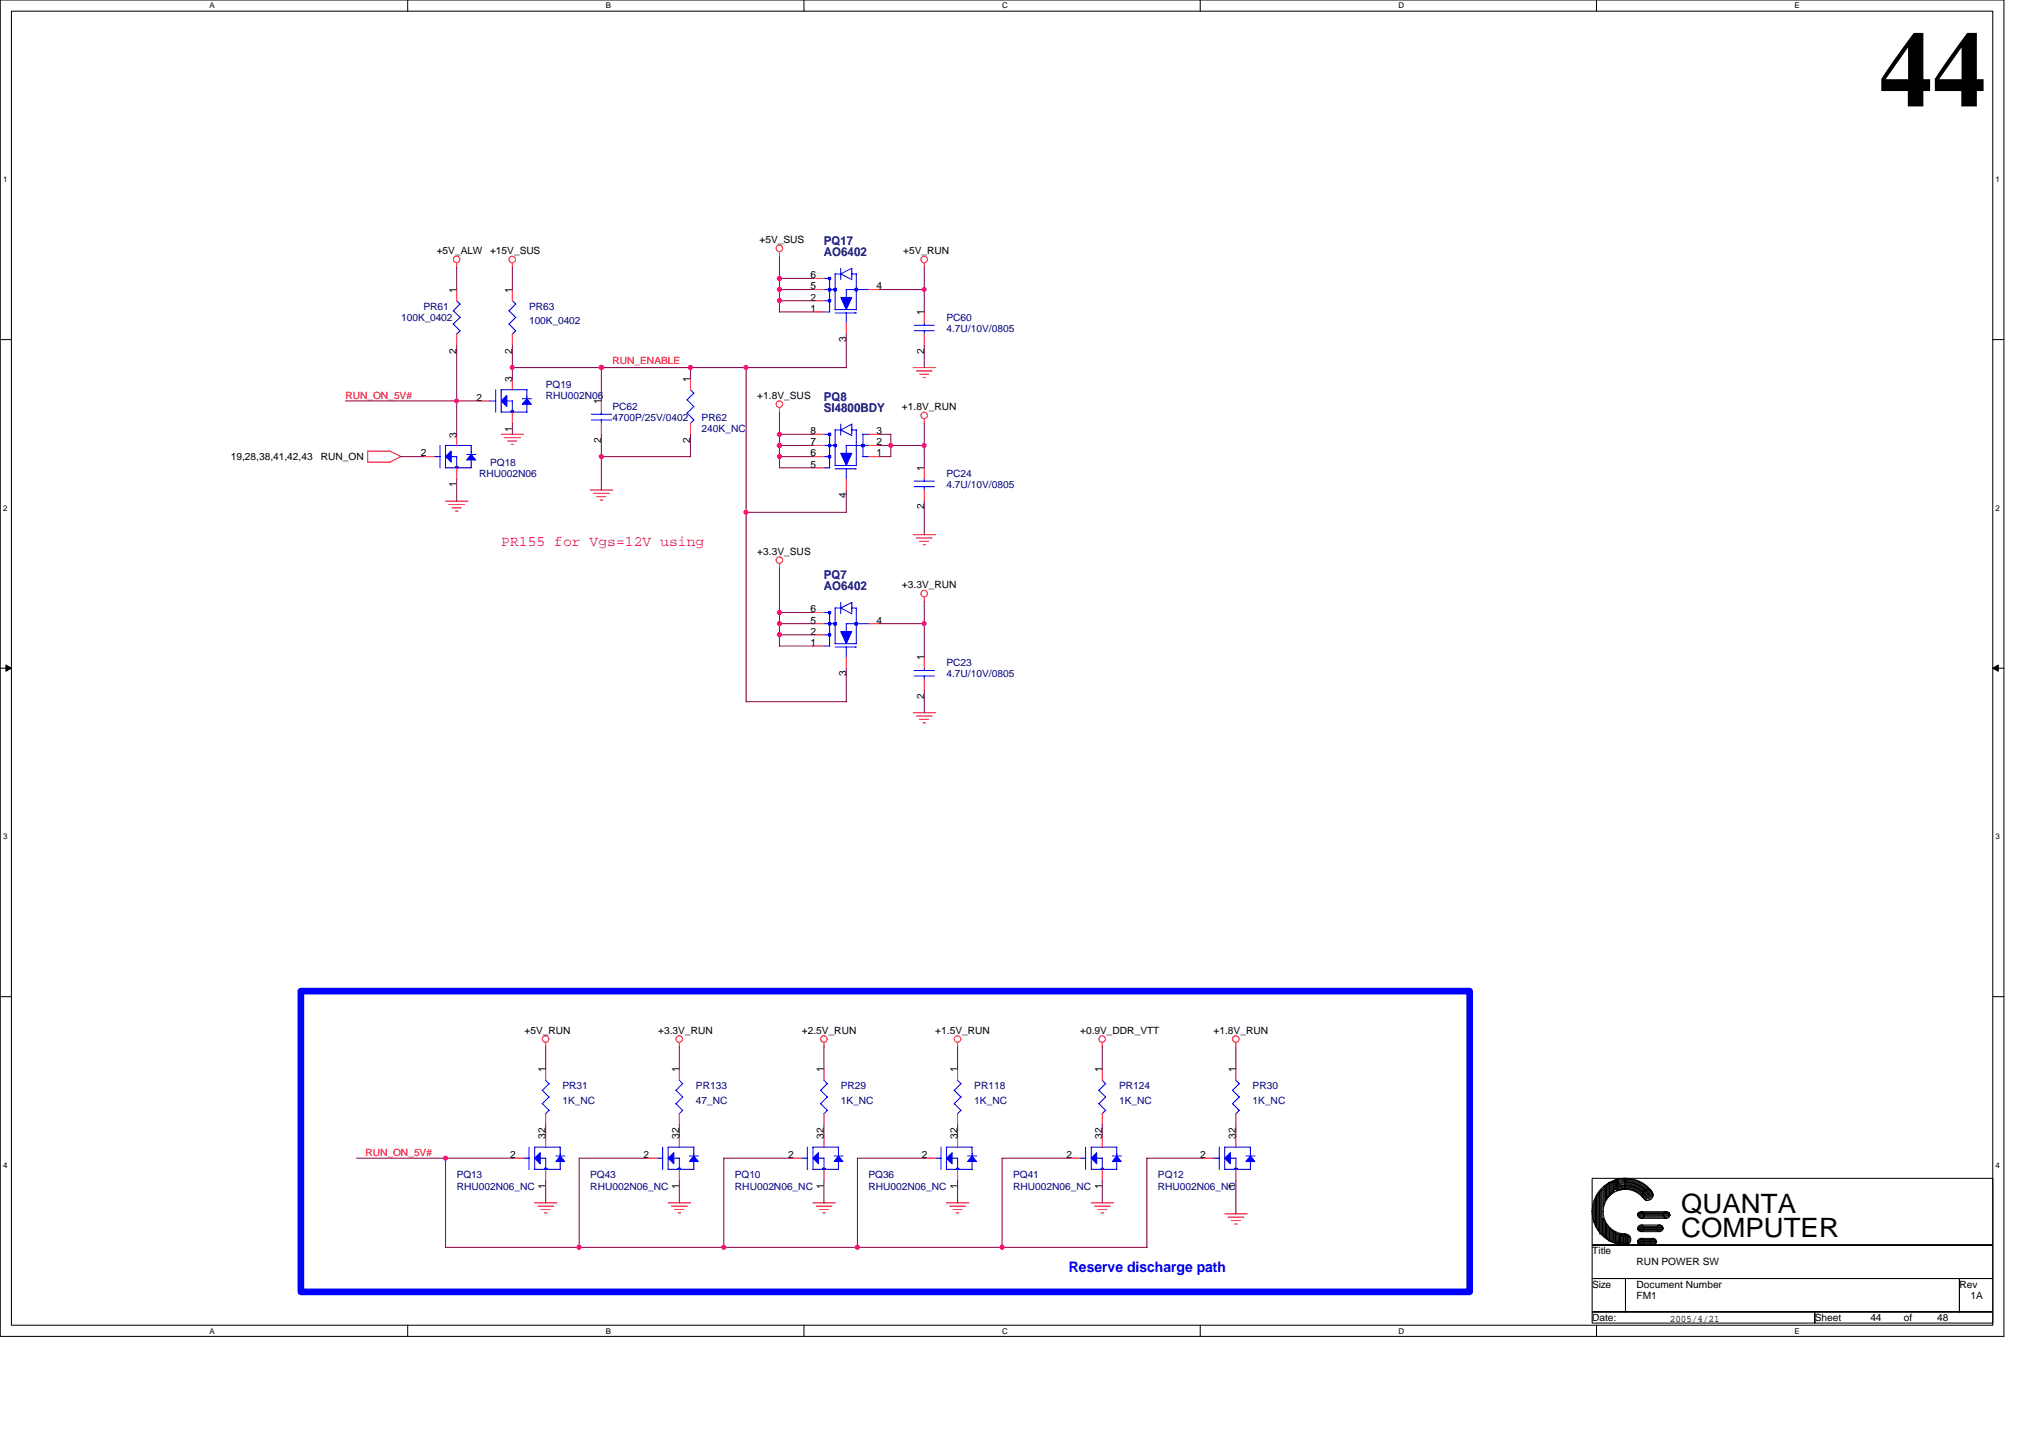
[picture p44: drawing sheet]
<svg xmlns="http://www.w3.org/2000/svg" width="297mm" height="210mm" viewBox="0 0 297 210" stroke-linecap="round" stroke-linejoin="round" font-family="sans-serif">
<defs><g id="words">
<text font-size="15.6" x="274.4" y="15.5">44</text>
<g font-size="3.9">
<text x="245.5" y="177.1">QUANTA</text>
<text x="245.5" y="180.6">COMPUTER</text>
</g>
<text font-size="2.1" fill="#ff0080" x="73.2" y="79.7">PR155 for Vgs=12V using</text>
<text font-size="2.1" fill="#00f" x="156.1" y="185.7">Reserve discharge path</text>
<g font-size="1.8" fill="#000080">
<text x="120.3" y="35.8">PQ17</text>
<text x="120.3" y="37.4">AO6402</text>
<text x="120.3" y="58.5">PQ8</text>
<text x="120.3" y="60.2">SI4800BDY</text>
<text x="120.3" y="84.6">PQ7</text>
<text x="120.3" y="86.2">AO6402</text>
</g>
<g font-size="1.5">
<text x="110.9" y="35.5">+5V_SUS</text>
<text x="63.8" y="37.1">+5V_ALW</text>
<text x="71.6" y="37.1">+15V_SUS</text>
<text x="118.4" y="40.6">6</text>
<text x="131.9" y="37.1">+5V_RUN</text>
<text x="66.7" y="42.8" transform="rotate(-90 66.7 42.8)">1</text>
<text x="74.8" y="42.8" transform="rotate(-90 74.8 42.8)">1</text>
<text x="118.4" y="42.2">5</text>
<text x="118.4" y="43.9">2</text>
<text x="118.4" y="45.5">1</text>
<text x="128" y="42.2">4</text>
<text x="135" y="46" transform="rotate(-90 135 46)">1</text>
<text x="66.7" y="51.6" transform="rotate(-90 66.7 51.6)">2</text>
<text x="74.8" y="51.6" transform="rotate(-90 74.8 51.6)">2</text>
<text x="123.6" y="50" transform="rotate(-90 123.6 50)">3</text>
<text x="135" y="51.6" transform="rotate(-90 135 51.6)">2</text>
<text x="69.6" y="58.5">2</text>
<text x="74.8" y="55.8" transform="rotate(-90 74.8 55.8)">3</text>
<text x="87.8" y="59" transform="rotate(-90 87.8 59)">1</text>
<text x="100.8" y="55.8" transform="rotate(-90 100.8 55.8)">1</text>
<text x="110.6" y="58.2">+1.8V_SUS</text>
<text x="131.7" y="59.8">+1.8V_RUN</text>
<text x="66.7" y="63.9" transform="rotate(-90 66.7 63.9)">3</text>
<text x="74.8" y="63" transform="rotate(-90 74.8 63)">1</text>
<text x="87.8" y="64.6" transform="rotate(-90 87.8 64.6)">2</text>
<text x="100.8" y="64.6" transform="rotate(-90 100.8 64.6)">2</text>
<text x="118.4" y="63.4">8</text>
<text x="118.4" y="65">7</text>
<text x="128" y="65">2</text>
<text x="128" y="63.4">3</text>
<text x="33.7" y="67.2">19,28,38,41,42,43</text>
<text x="46.9" y="67.2">RUN_ON</text>
<text x="61.5" y="66.6">2</text>
<text x="66.7" y="71.1" transform="rotate(-90 66.7 71.1)">1</text>
<text x="118.4" y="66.6">6</text>
<text x="118.4" y="68.3">5</text>
<text x="128" y="66.6">1</text>
<text x="135" y="68.8" transform="rotate(-90 135 68.8)">1</text>
<text x="123.6" y="72.7" transform="rotate(-90 123.6 72.7)">4</text>
<text x="135" y="74.4" transform="rotate(-90 135 74.4)">2</text>
<text x="110.6" y="81">+3.3V_SUS</text>
<text x="118.4" y="89.4">6</text>
<text x="131.7" y="85.9">+3.3V_RUN</text>
<text x="118.4" y="91">5</text>
<text x="118.4" y="92.6">2</text>
<text x="118.4" y="94.3">1</text>
<text x="128" y="91">4</text>
<text x="123.6" y="98.7" transform="rotate(-90 123.6 98.7)">3</text>
<text x="135" y="96.4" transform="rotate(-90 135 96.4)">1</text>
<text x="135" y="102" transform="rotate(-90 135 102)">2</text>
<text x="76.6" y="150.9">+5V_RUN</text>
<text x="96.1" y="150.9">+3.3V_RUN</text>
<text x="117.1" y="150.9">+2.5V_RUN</text>
<text x="136.6" y="150.9">+1.5V_RUN</text>
<text x="157.7" y="150.9">+0.9V_DDR_VTT</text>
<text x="177.2" y="150.9">+1.8V_RUN</text>
<text x="79.7" y="156.5" transform="rotate(-90 79.7 156.5)">1</text>
<text x="99.2" y="156.5" transform="rotate(-90 99.2 156.5)">1</text>
<text x="120.3" y="156.5" transform="rotate(-90 120.3 156.5)">1</text>
<text x="139.8" y="156.5" transform="rotate(-90 139.8 156.5)">1</text>
<text x="160.9" y="156.5" transform="rotate(-90 160.9 156.5)">1</text>
<text x="180.5" y="156.5" transform="rotate(-90 180.5 156.5)">1</text>
<text x="79.7" y="166.3" transform="rotate(-90 79.7 166.3)">32</text>
<text x="99.2" y="166.3" transform="rotate(-90 99.2 166.3)">32</text>
<text x="120.3" y="166.3" transform="rotate(-90 120.3 166.3)">32</text>
<text x="139.8" y="166.3" transform="rotate(-90 139.8 166.3)">32</text>
<text x="160.9" y="166.3" transform="rotate(-90 160.9 166.3)">32</text>
<text x="180.5" y="166.3" transform="rotate(-90 180.5 166.3)">32</text>
<text x="74.5" y="169">2</text>
<text x="79.7" y="173.5" transform="rotate(-90 79.7 173.5)">1</text>
<text x="94" y="169">2</text>
<text x="99.2" y="173.5" transform="rotate(-90 99.2 173.5)">1</text>
<text x="115.1" y="169">2</text>
<text x="120.3" y="173.5" transform="rotate(-90 120.3 173.5)">1</text>
<text x="134.6" y="169">2</text>
<text x="139.8" y="173.5" transform="rotate(-90 139.8 173.5)">1</text>
<text x="155.8" y="169">2</text>
<text x="160.9" y="173.5" transform="rotate(-90 160.9 173.5)">1</text>
<text x="175.3" y="169">2</text>
<text x="180.5" y="173.5" transform="rotate(-90 180.5 173.5)">1</text>
<text x="232.5" y="183">Title</text>
<text x="239" y="184.7">RUN POWER SW</text>
<text x="232.5" y="187.9">Size</text>
<text x="239" y="187.9">Document Number</text>
<text x="239" y="189.6">FM1</text>
<text x="286.1" y="187.9">Rev</text>
<text x="287.8" y="189.6">1A</text>
<text x="232.5" y="192.8">Date:</text>
<text x="243.9" y="193">2005/4/21</text>
<text x="265" y="192.8">Sheet</text>
<text x="273.2" y="192.8">44</text>
<text x="278" y="192.8">of</text>
<text x="282.9" y="192.8">48</text>
</g>
<g font-size="1.5" fill="#000080">
<text x="58.6" y="46.8">100K_0402</text>
<text x="61.8" y="45.2">PR61</text>
<text x="77.3" y="45.2">PR63</text>
<text x="77.3" y="47.3">100K_0402</text>
<text x="138.2" y="46.8">PC60</text>
<text x="138.2" y="48.5">4.7U/10V/0805</text>
<text x="79.7" y="56.6">PQ19</text>
<text x="79.7" y="58.2">RHU002N06</text>
<text x="89.4" y="59.8">PC62</text>
<text x="89.4" y="61.5">4700P/25V/0402</text>
<text x="102.5" y="61.5">PR62</text>
<text x="102.5" y="63.1">240K_NC</text>
<text x="70" y="69.6">RHU002N06</text>
<text x="71.6" y="68">PQ18</text>
<text x="138.2" y="69.6">PC24</text>
<text x="138.2" y="71.2">4.7U/10V/0805</text>
<text x="138.2" y="97.2">PC23</text>
<text x="138.2" y="98.8">4.7U/10V/0805</text>
<text x="82.1" y="159">PR31</text>
<text x="82.1" y="161.1">1K_NC</text>
<text x="101.6" y="159">PR133</text>
<text x="101.6" y="161.1">47_NC</text>
<text x="122.8" y="159">PR29</text>
<text x="122.8" y="161.1">1K_NC</text>
<text x="142.3" y="159">PR118</text>
<text x="142.3" y="161.1">1K_NC</text>
<text x="163.4" y="159">PR124</text>
<text x="163.4" y="161.1">1K_NC</text>
<text x="182.9" y="159">PR30</text>
<text x="182.9" y="161.1">1K_NC</text>
<text x="66.7" y="172">PQ13</text>
<text x="66.7" y="173.6">RHU002N06_NC</text>
<text x="86.2" y="172">PQ43</text>
<text x="86.2" y="173.6">RHU002N06_NC</text>
<text x="107.3" y="172">PQ10</text>
<text x="107.3" y="173.6">RHU002N06_NC</text>
<text x="126.8" y="172">PQ36</text>
<text x="126.8" y="173.6">RHU002N06_NC</text>
<text x="148" y="172">PQ41</text>
<text x="148" y="173.6">RHU002N06_NC</text>
<text x="169.1" y="172">PQ12</text>
<text x="169.1" y="173.6">RHU002N06_NC</text>
</g>
<g font-size="1.5" fill="#f00">
<text x="89.4" y="53.2">RUN_ENABLE</text>
<text x="50.4" y="58.2">RUN_ON_5V#</text>
<text x="53.4" y="168.8">RUN_ON_5V#</text>
</g>
<g font-size="1.2">
<text x="30.6" y="1.2">A</text>
<text x="88.5" y="1.2">B</text>
<text x="146.3" y="1.2">C</text>
<text x="204.2" y="1.2">D</text>
<text x="262.1" y="1.2">E</text>
<text x=".5" y="26.6">1</text>
<text x="291.4" y="26.6">1</text>
<text x=".5" y="74.6">2</text>
<text x="291.4" y="74.6">2</text>
<text x=".5" y="122.5">3</text>
<text x="291.4" y="122.5">3</text>
<text x=".5" y="170.5">4</text>
<text x="291.4" y="170.5">4</text>
<text x="30.6" y="194.7">A</text>
<text x="88.5" y="194.7">B</text>
<text x="146.3" y="194.7">C</text>
<text x="204.2" y="194.7">D</text>
<text x="262.1" y="194.7">E</text>
</g>
</g></defs>
<path d="M0 0h292.6v195.1h-292.6zM1.7 1.6h289.3v191.8h-289.3z" fill="none" stroke="#000" stroke-width=".15"/>
<g fill="#fff">
<path d="M30.6 .2h.8v1.3h-.8z"/>
<path d="M30.6 193.6h.8v1.3h-.8z"/>
</g>
<path d="M59.5 0v1.6M59.5 193.4v1.7" fill="none" stroke="#000" stroke-width=".15"/>
<g fill="#fff">
<path d="M88.5 .2h.7v1.3h-.7z"/>
<path d="M88.5 193.6h.7v1.3h-.7z"/>
</g>
<path d="M117.4 0v1.6M117.4 193.4v1.7" fill="none" stroke="#000" stroke-width=".15"/>
<g fill="#fff">
<path d="M146.3 .2h.9v1.3h-.9z"/>
<path d="M146.3 193.6h.9v1.3h-.9z"/>
</g>
<path d="M175.3 0v1.6M175.3 193.4v1.7" fill="none" stroke="#000" stroke-width=".15"/>
<g fill="#fff">
<path d="M204.2 .2h.8v1.3h-.8z"/>
<path d="M204.2 193.6h.8v1.3h-.8z"/>
</g>
<path d="M233.1 0v1.6M233.1 193.4v1.7" fill="none" stroke="#000" stroke-width=".15"/>
<g fill="#fff">
<path d="M262.1 .2h.7v1.3h-.7z"/>
<path d="M262.1 193.6h.7v1.3h-.7z"/>
<path d="M.5 25.6h.6v1.3h-.6z"/>
<path d="M291.4 25.6h.7v1.3h-.7z"/>
<path d="M.5 73.5h.6v1.3h-.6z"/>
<path d="M291.4 73.5h.7v1.3h-.7z"/>
</g>
<path d="M0 49.6h1.7M291 49.6h1.6" fill="none" stroke="#000" stroke-width=".15"/>
<g fill="#fff">
<path d="M.5 121.5h.6v1.3h-.6z"/>
<path d="M291.4 121.5h.7v1.3h-.7z"/>
</g>
<path d="M0 97.5h1.7M291 97.5h1.6" fill="none" stroke="#000" stroke-width=".15"/>
<path d="M.9 97.1l.8 .4-.8 .5zM291 97.5l.8-.4v.9z" fill="#000" stroke="#000" stroke-width=".15"/>
<g fill="#fff">
<path d="M.5 169.4h.6v1.3h-.6z"/>
<path d="M291.4 169.4h.7v1.3h-.7z"/>
</g>
<g fill="none" stroke="#000" stroke-width=".15">
<path d="M0 145.5h1.7M291 145.5h1.6M232.5 172h58.5v9.7h-58.5zM232.7 175.7v2.3l.2 .5M232.8 175.2v3.3M233 174.9v4.1M233 179l.2 .2M233 174.9l-.2 .3M233.1 179.2v-4.6l.2-.4v5.3l.2 .2M233.5 174.1v5.5M233.6 173.9v6.2M233.7 173.9l-.2 .2"/>
<path d="M233.8 173.8l.2-.2v6.7h.1v-2.5l.2 .4M233.8 173.8v6.3M234.1 173.3v2.8M234.3 173.3v2.3M234.3 178.2v2.3M234.3 175.6l-.2 .5M234.5 173.1v2.2l.1-.2M234.5 173.1l-.2 .2M234.6 173l.2-.2v2l.2-.2M234.6 173v2.1M234.6 178.8v2M234.6 178.8l-.1-.3v2.1"/>
<path d="M234.9 172.6v2M234.9 179.2v1.9M234.9 172.6h.2M235 179.2l-.2-.2v2l-.2-.2M235.1 172.6v1.9l.2-.3M235.3 179.5v1.8h.2l-.1-1.7 .2 .2M235.3 172.6v1.7M235.3 172.6l.1-.1v1.6l.2-.2M235.3 179.5l-.2-.2v1.8M235.6 179.8v1.5l.2 .1M235.8 172.3v1.7M235.8 179.8v1.6"/>
<path d="M235.8 179.8l.1 .2M235.8 172.3l-.2 .2v1.4M235.9 172.3v1.3M235.9 180v1.4M235.9 172.3l.2-.2v1.7l-.2-.2M236.1 173.5l1.2-.2a3.5 3.5 0 0 1 3.3 1.9M236.1 173.3l1.2-.2a3.7 3.7 0 0 1 3.3 1.8M236.1 173.2l1.2-.2a3.9 3.9 0 0 1 3.6 2.1M236.1 173l1.2-.2a4.1 4.1 0 0 1 3.7 2.3M236.1 172.8l1.2-.2a4.2 4.2 0 0 1 3.7 2.2M236.1 172.7l1.2-.2a4.4 4.4 0 0 1 3.9 2.3M236.1 172.4l1.2-.3a4.7 4.7 0 0 1 4.1 2.3"/>
<path d="M236.1 180v1.4h-.2M236.1 173.7l1.2-.2a3.4 3.4 0 0 1 3.1 1.8M236.2 172.5l1.1-.2a4.6 4.6 0 0 1 4 2.3M236.2 172.3v1.3M237.4 172l-1.5 .2M237.4 173.6l-1.2 .2M239.1 177.2h4.6M239.1 179.5h3.6M239.2 177.2v.2h4.7M239.2 179.3h3.7M239.2 179.5l.3 .2M239.3 177h4.5l-.1 .2"/>
<path d="M239.3 179h3.5l-.1 .2M239.5 177.7h4.3M239.5 179.6h3.1M239.7 179.8h2.7M239.7 178.8h2.7M239.7 177.8h3.7M239.7 176.9h3.7M239.9 174.8a3.3 3.3 0 0 0-2.6-1.2h.1a3.2 3.2 0 0 0-3.3 3.2 3.3 3.3 0 0 0 3.3 3.3M241.2 173.8a4.8 4.8 0 0 0-3.9-1.8h.1a4.8 4.8 0 0 0-4.9 4.8 4.9 4.9 0 0 0 4.9 4.9M242.7 179.2h-3.4l-.2 .1M242.9 179.3l-.2 .2M243.7 177.5h-4.4l.2 .2"/>
<path d="M243.9 177.4l-.2 .1M232.5 191.5h32.5v1.6h-32.5zM232.5 186.6h4.9v4.9h-4.9zM232.5 181.7h58.5v4.9h-58.5zM234.3 180.4l.2 .2M234.9 181.1h.2M236.1 180.1h.2l-.1 1.3M236.2 181.4h.2M236.4 180.1h.2v1.5h-.4M236.4 180.1v1.3M236.7 180.1l-.5 1.5M236.9 180.1v1.3l-.2 .2v-1.5"/>
<path d="M236.9 180.1l.2 .4M237.1 180.4v1.2h.1M237.2 180.3h.2M237.2 180.3v1.3M237.4 186.6h48.7v4.9h-48.7zM237.5 180.3l.1 1.3h-.2v-1.3M237.5 180.3h.2v1.3l.2-.2M238 180.6v.7M238.1 180.6l-.2-.2v1M239.1 181.1h2.7M239.1 181.4h2.7M239.2 181.1v.2h2.8l-.3 .1"/>
<path d="M239.2 181.4l.3 .2M239.3 180.9h2.5M239.5 181.6h2.3M239.7 180.8h1.8M239.7 181.7h1.8M241.8 180.9v.2M265 191.5h26v1.6h-26zM286.1 186.6h4.9v4.9h-4.9z"/>
<circle cx="239.7" cy="177.3" r=".48"/>
<circle cx="239.7" cy="179.3" r=".48"/>
<circle cx="240.6" cy="174.4" r=".8"/>
<circle cx="242.4" cy="179.3" r=".48"/>
<circle cx="243.4" cy="177.3" r=".48"/>
<circle cx="237.4" cy="180.9" r=".8"/>
<circle cx="239.7" cy="181.2" r=".48"/>
<circle cx="241.4" cy="181.2" r=".48"/>
</g>
<path d="M43.9 144.7h170.7v43.9h-170.7z" fill="none" stroke="#00f" stroke-width=".97"/>
<g fill="none" stroke="#f00" stroke-width=".15">
<path d="M66.7 38.4v.6M74.8 38.4v.6M113.8 36.7v.7M135 38.4v.6M66.7 42.3v1.6M66.7 48.8v1.6M70 58.5h1.6M74.8 42.3v1.6M74.8 48.8v1.6M74.8 55.3v1.6M87.8 58.5v1.7M100.8 55.3v1.6"/>
<path d="M113.8 59.5v.7M118.7 40.6h1.6M118.7 42.3h1.6M118.7 43.9h1.6M118.7 45.5h1.6M123.6 47.1v1.7M126.8 42.3h1.7M133.3 53.7h3.3M133.8 54.1h2.3M134.3 54.6h1.3M134.8 55.1h.3M135 45.5v1.6"/>
<path d="M135 48.8v1.6M53.7 65.8h3.2M53.7 65.8v1.7h3.3M56.9 65.8l1.7 .9M58.6 66.6l-1.7 .9M61.8 66.7h1.6M65.1 73.2h3.2M65.5 73.6h2.4M66 74.1h1.3M66.5 74.6h.4M66.7 63.4v1.6M66.7 68.3v1.6"/>
<path d="M73.2 63.4h3.3M73.7 63.9h2.3M74.1 64.4h1.4M74.7 64.9h.3M74.8 60.2v1.6M86.2 71.5h3.3M86.7 72h2.3M87.2 72.5h1.3M87.7 73h.3M87.8 61.8v1.6M100.8 61.8v1.6M118.7 63.4h1.6"/>
<path d="M118.7 66.7h1.6M118.7 65h1.6M118.7 68.3h1.6M123.6 69.9v1.6M126.8 63.4h1.7M126.8 66.7h1.7M126.8 65h1.7M133.3 78h3.3M133.8 78.5h2.3M134.3 79h1.3M134.8 79.5h.3M135 61.1v.7"/>
<path d="M135 68.3v1.6M135 71.5v1.7M113.8 82.3v.6M118.7 89.4h1.6M118.7 91h1.6M118.7 92.7h1.6M118.7 94.3h1.6M123.6 95.9v1.6M126.8 91h1.7M135 87.1v.7M135 95.9v1.6M135 99.2v1.6"/>
<path d="M133.3 104h3.3M133.8 104.5h2.3M134.3 105h1.3M134.8 105.5h.3M79.7 152.2v.6M79.7 156.1v1.6M99.2 152.2v.6M99.2 156.1v1.6M120.3 152.2v.6M120.3 156.1v1.6M139.8 152.2v.6M139.8 156.1v1.6"/>
<path d="M161 152.2v.6M161 156.1v1.6M180.5 152.2v.6M180.5 156.1v1.6M74.8 169.1h1.7M78.1 175.6h3.2M78.6 176.1h2.3M79 176.6h1.3M79.5 177h.4M79.7 162.6v1.6M79.7 165.8v1.6M79.7 170.7v1.6"/>
<path d="M94.3 169.1h1.6M97.6 175.6h3.3M98.1 176.1h2.3M98.5 176.6h1.4M99 177h.4M99.2 162.6v1.6M99.2 165.8v1.6M99.2 170.7v1.6M115.5 169.1h1.6M118.7 175.6h3.3M119.2 176.1h2.3M119.7 176.6h1.3"/>
<path d="M120.2 177h.3M120.3 162.6v1.6M120.3 165.8v1.6M120.3 170.7v1.6M135 169.1h1.6M138.2 175.6h3.3M138.7 176.1h2.3M139.2 176.6h1.3M139.7 177h.3M139.8 162.6v1.6M139.8 165.8v1.6M139.8 170.7v1.6"/>
<path d="M156.1 169.1h1.6M159.4 175.6h3.2M159.8 176.1h2.3M160.3 176.6h1.3M160.8 177h.4M161 162.6v1.6M161 165.8v1.6M161 170.7v1.6M175.6 169.1h1.6M178.9 177.2h3.2M179.3 177.7h2.3M179.8 178.2h1.3"/>
<path d="M180.3 178.7h.4M180.5 162.6v1.6M180.5 165.8v1.6M180.5 170.7v1.6"/>
<circle cx="66.7" cy="37.9" r=".48"/>
<circle cx="74.8" cy="37.9" r=".48"/>
<circle cx="113.8" cy="36.2" r=".48"/>
<circle cx="135" cy="37.9" r=".48"/>
<circle cx="113.8" cy="59" r=".48"/>
<circle cx="135" cy="60.6" r=".48"/>
<circle cx="113.8" cy="81.8" r=".48"/>
<circle cx="135" cy="86.6" r=".48"/>
<circle cx="79.7" cy="151.7" r=".48"/>
<circle cx="99.2" cy="151.7" r=".48"/>
<circle cx="120.3" cy="151.7" r=".48"/>
<circle cx="139.8" cy="151.7" r=".48"/>
<circle cx="161" cy="151.7" r=".48"/>
<circle cx="180.5" cy="151.7" r=".48"/>
</g>
<g fill="none" stroke="#00f" stroke-width=".15">
<path d="M122.8 39.2v1.6M122.8 40h-.8v5.2M124.4 39.2v1.4M124.4 40h.7M124.4 39.2l-1.6 .8 1.6 .8M125 40v5.2M66.2 45.4l1 1M66.7 43.9l.5 .5M67.2 44.4l-1 1M67.2 46.3l-1 1 1 1M67.2 48.3l-.5 .5M71.6 58.5h.8"/>
<path d="M72.4 56.9v3.3M73.2 56.9h3.8M73.2 56.9v3.3h3.8M74 58.5h.8M74.3 45.4l1 1M74.3 47.3l1 1M74.7 60v.2M74.7 60h.3M74.8 43.9l.5 .5-1 1M74.8 58.5v1.7M75 60v.2M75.3 46.3l-1 1"/>
<path d="M75.3 48.3l-.5 .5M76.3 58.2h1.3M76.9 56.9v1.3M76.9 59v1.2M100.3 58.4l1 1M100.8 56.9l.5 .5M101.3 57.4l-1 1M101.3 59.3l-1 1M120.3 40.6h.9v4.9M120.3 43.9h.9M120.3 42.3h1.7M120.3 45.5h.9"/>
<path d="M121 40.8h.3v-.3h-.3v.3M121 42.1h.3v.3h-.3M121 43.7h.3M121 42.1v.4M121 43.7v.4M121.3 43.7v.3h-.3M121.8 42.4h.3M121.9 45.2h3.2M122 45.7h3.1M122.1 42.4v-.3h-.3v.4M123.6 42.2v1.2M123.6 45.7v1.4"/>
<path d="M123.6 42.3h3.3M124.9 42.1h.3v.3h-.3M124.9 42.1v.4M133.5 48.3h3M133.5 47.5h3M135 47.1v.4M135 48.3v.5M63.4 66.7h.9M64.3 65v3.3M65.9 66.7h.8M66.5 68.1v.2M66.5 68.1h.4"/>
<path d="M66.7 66.6v1.7M66.9 68.1v.2M68.2 66.3h1.3M68.8 66.3v-1.3h-3.8l.1 3.3M68.8 67.1v1.2h-3.7M86.4 61.3h2.9M86.4 60.5h2.9M87.8 60.2v.3M87.8 61.3v.5M100.3 60.3l1 1M101.3 61.3l-.5 .5M120.3 63.4h.9v4.9"/>
<path d="M120.3 65h1.7M120.3 68.3h.9M120.3 66.7h.9M121 63.6h.3M121 64.9h.3M121 66.5h.3M121 63.6v-.4h.3v.4M121 66.5v.3M121.3 64.9v.3h-.3v-.3M121.3 66.5v.3h-.3M121.9 67.9h3.2M122 68.4h3.1"/>
<path d="M122 62.7v5.2M122 62.8h.8M122.1 64.9h-.3v.3h.3M122.1 64.9v.3M122.8 61.9v1.7M123.6 65h3.3M123.6 65v1.2M123.6 68.4v1.5M124.4 61.9v1.5M124.4 62.8h.7M124.4 61.9l-1.6 .9 1.6 .8M125 62.8v5.2"/>
<path d="M125.9 64.9h.3M125.9 64.9v.3h.3M126 66.7h.8M126.2 64.9v.3M126.9 63.4h-.9v3.3M133.5 71h3M133.5 70.2h3M135 69.9v.4M135 71v.5M120.3 89.4h.9M120.3 92.7h.9M120.3 91h1.7"/>
<path d="M120.3 94.3h.9M121 90.9h.3M121 92.5h.3M121 89.2v.4M121 90.9v.3M121 92.5v.3M121 89.3h.3v.3h-.3M121.2 89.4v4.9M121.3 90.8v.4h-.3M121.3 92.5v.3h-.3M121.8 91.2h.3M121.9 94h3.2"/>
<path d="M122 88.7v5.3M122 94.4h3.1M122 88.8h.8M122.1 90.8v.4M122.1 90.9h-.3v.3M122.8 87.9v1.7M123.6 91v1.2M123.6 94.4v1.5M123.6 91h3.3M124.4 87.9v1.5M124.4 88.8h.7M124.4 87.9l-1.6 .9 1.6 .8"/>
<path d="M124.9 90.9h.3M124.9 90.9v.3M125 88.8v5.2M125.2 90.8v.4h-.3M133.5 98.7h3M133.5 97.9h3M135 97.5v.4M135 98.7v.5M79.2 159.2l1 .9M79.7 157.7l.5 .5M80.2 158.2l-1 1M98.7 159.2l1 .9-1 1"/>
<path d="M99.2 157.7l.5 .5-1 1M119.8 159.2l1 .9M120.3 157.7l.5 .5M120.8 158.2l-1 1M139.4 159.2l1 .9-1.1 1M139.8 157.7l.6 .5-1.1 1M160.5 159.2l1 .9M161 157.7l.5 .5M161.5 158.2l-1 1M180 159.2l1 .9-1 1 1 1M180.5 157.7l.5 .5-1 1M76.5 169.1h.8"/>
<path d="M77.3 167.4v3.3M78.1 167.4h3.7v1.3M78.1 167.4v3.3M78.9 169.1h.8M79.7 169v1.7M79.9 170.5v.2M79.9 170.5h-.4v.2M80.2 160.1l-1 1 1 1M80.2 162.1l-.5 .5M81.2 168.7h1.3M81.8 169.5v1.2h-3.7M95.9 169.1h.9"/>
<path d="M96.8 167.4v3.3M97.6 167.4h3.7M97.6 170.7h3.7M97.6 167.4v3.3M98.4 169.1h.8M98.7 161.1l1 1M99 170.7v-.2h.4v.2M99.2 169v1.7M99.7 162.1l-.5 .5M100.7 168.7h1.3M101.3 167.4v1.3M101.3 169.5v1.2"/>
<path d="M117.1 169.1h.8M117.9 167.4v3.3M118.7 167.4h3.8l-.1 1.3M118.7 167.4v3.3M119.5 169.1h.8M119.8 161.1l1 1M120.2 170.7v-.2h.3v.2M120.3 169v1.7M120.8 160.1l-1 1M120.8 162.1l-.5 .5M121.8 168.7h1.3M122.4 169.5l.1 1.2h-3.8"/>
<path d="M136.6 169.1h.8M137.4 167.4v3.3M138.2 167.4h3.8M138.2 170.7h3.8M138.2 167.4v3.3M139 169.1h.8M139.4 161.1l1 1M139.8 169v1.7M140 170.5v.2M140 170.5h-.3v.2M140.3 162.1l-.5 .5M141.3 168.7h1.3"/>
<path d="M142 167.4v1.3M142 169.5v1.2M157.7 169.1h.9M158.5 167.4v3.3M159.3 167.4h3.8M159.4 170.7h3.7M159.4 167.4v3.3M160.1 169.1h.9M160.5 161.1l1 1M160.8 170.7v-.2h.4l-.1 .2M161 169v1.7M161.5 160.1l-1 1"/>
<path d="M161.5 162.1l-.6 .5M162.5 168.7h1.3M163.1 167.4v1.3M163.1 169.5v1.2M177.2 169.1h.9M178.1 167.4v3.3M178.8 167.4h3.8v1.3M178.9 167.4v3.3M179.7 169.1h.8M180.5 169v1.7M180.7 170.5v.2M180.7 170.5h-.4v.2"/>
<path d="M181 162.1l-.5 .5M181.9 168.7h1.4M182.6 169.5v1.2h-3.7"/>
</g>
<g fill="#00f" stroke="#00f" stroke-width=".15">
<path d="M65.1 66.7l.8-.9v1.7z" fill-rule="evenodd"/>
<path d="M68.8 66.3l.7 .8h-1.3z" fill-rule="evenodd"/>
<path d="M78.9 168.3v1.6l-.8-.8z" fill-rule="evenodd"/>
<path d="M81.8 168.7l.7 .8h-1.3z" fill-rule="evenodd"/>
<path d="M122.8 66.2h1.6l-.8 1.7z" fill-rule="evenodd"/>
<path d="M138.2 169.1l.8-.8v1.6z" fill-rule="evenodd"/>
<path d="M142 168.7l.6 .8h-1.3z" fill-rule="evenodd"/>
<path d="M119.5 168.3v1.6l-.8-.8z" fill-rule="evenodd"/>
<path d="M122.4 168.7l.7 .8h-1.3z" fill-rule="evenodd"/>
<path d="M178.9 169.1l.8-.8v1.6z" fill-rule="evenodd"/>
<path d="M182.6 168.7l.7 .8h-1.4z" fill-rule="evenodd"/>
<path d="M160.2 168.3v1.6l-.8-.8z" fill-rule="evenodd"/>
<path d="M163.1 168.7l.6 .8h-1.2z" fill-rule="evenodd"/>
<path d="M122.8 43.4h1.6l-.8 1.8z" fill-rule="evenodd"/>
<path d="M122.8 92.2h1.6l-.8 1.8z" fill-rule="evenodd"/>
<path d="M73.2 58.5l.8-.8v1.6z" fill-rule="evenodd"/>
<path d="M76.9 58.2l.7 .8h-1.3z" fill-rule="evenodd"/>
<path d="M97.6 169.1l.8-.8v1.6z" fill-rule="evenodd"/>
<path d="M101.3 168.7l.7 .8h-1.3z" fill-rule="evenodd"/>
</g>
<g fill="none" stroke="#800040" stroke-width=".15">
<path d="M66.7 39v3.3M74.8 39v3.3M113.8 37.4v8.2M135 39v6.6M50.4 58.5h19.6M66.7 50.4v13M74.8 50.4v4.9M74.8 53.7h48.8M87.8 53.7v4.8M100.8 53.6v1.7M109 53.7v48.7M113.8 40.6h4.9"/>
<path d="M113.8 42.3h4.9M113.8 43.9h4.9M113.8 45.5h4.9M123.6 48.8v4.9M128.5 42.3h6.5M135 50.4v3.3M58.6 66.7h3.2M66.7 69.9v3.3M74.8 61.8v1.6M87.8 63.4v8.1M100.8 63.4v3.3h-13M109 74.8h14.6"/>
<path d="M113.8 60.2v8.1M113.8 63.4h4.9M113.8 65h4.9M113.8 66.7h4.9M113.8 68.3h4.9M123.6 71.5v3.3M128.5 63.4h1.6M128.5 65h6.5M128.5 66.7h1.6M130.1 63.4v3.3M135 61.8v6.5M135 73.2v4.9"/>
<path d="M113.8 82.9v11.4h4.9M113.8 92.7h4.9M113.8 91h4.9M113.8 89.4h4.9M123.6 97.5v4.9M128.5 91h6.5M135 87.8v8.1M109 102.4h14.6M135 100.8v3.3M79.7 152.8v3.3M99.2 152.8v3.3M120.3 152.8v3.3"/>
<path d="M139.8 152.8v3.3M161 152.8v3.3M180.5 152.8v3.3M52.1 169.1h22.7M65.1 169.1v13M79.7 164.2v1.6M79.7 172.3v3.3M94.4 169.1h-9.8v13M99.2 164.2v1.6M99.2 172.3v3.3M115.5 169.1h-9.8v13M120.3 164.2v1.6"/>
<path d="M120.3 172.3v3.3M135 169.1h-9.8v13M139.8 164.2v1.6M139.8 172.3v3.3M156.1 169.1h-9.8v13M161 164.2v1.6M161 172.3v3.3M175.6 169.1h-8.1v13M180.5 164.2v1.6M180.5 172.3v4.9M65.1 182.1h102.4"/>
</g>
<g fill="#f0f" stroke="#f0f" stroke-width=".15">
<circle cx="113.8" cy="40.6" r=".32"/>
<circle cx="113.8" cy="42.3" r=".31"/>
<circle cx="113.8" cy="43.9" r=".32"/>
<circle cx="113.8" cy="63.4" r=".32"/>
<circle cx="130.1" cy="65" r=".32"/>
<circle cx="113.8" cy="65" r=".32"/>
<circle cx="113.8" cy="66.6" r=".31"/>
<circle cx="135" cy="42.3" r=".31"/>
<circle cx="84.6" cy="182.1" r=".32"/>
<circle cx="66.7" cy="58.5" r=".31"/>
<circle cx="125.2" cy="182.1" r=".32"/>
<circle cx="65.1" cy="169.1" r=".32"/>
<circle cx="105.7" cy="182.1" r=".32"/>
<circle cx="74.8" cy="53.6" r=".32"/>
<circle cx="87.8" cy="53.6" r=".32"/>
<circle cx="113.8" cy="92.6" r=".32"/>
<circle cx="113.8" cy="91" r=".31"/>
<circle cx="135" cy="91" r=".31"/>
<circle cx="113.8" cy="89.4" r=".32"/>
<circle cx="108.9" cy="53.6" r=".32"/>
<circle cx="108.9" cy="74.8" r=".31"/>
<circle cx="146.3" cy="182.1" r=".32"/>
<circle cx="100.8" cy="53.6" r=".32"/>
<circle cx="87.8" cy="66.6" r=".31"/>
<circle cx="135" cy="65" r=".32"/>
</g>
<use href="#words"/>
</svg>
